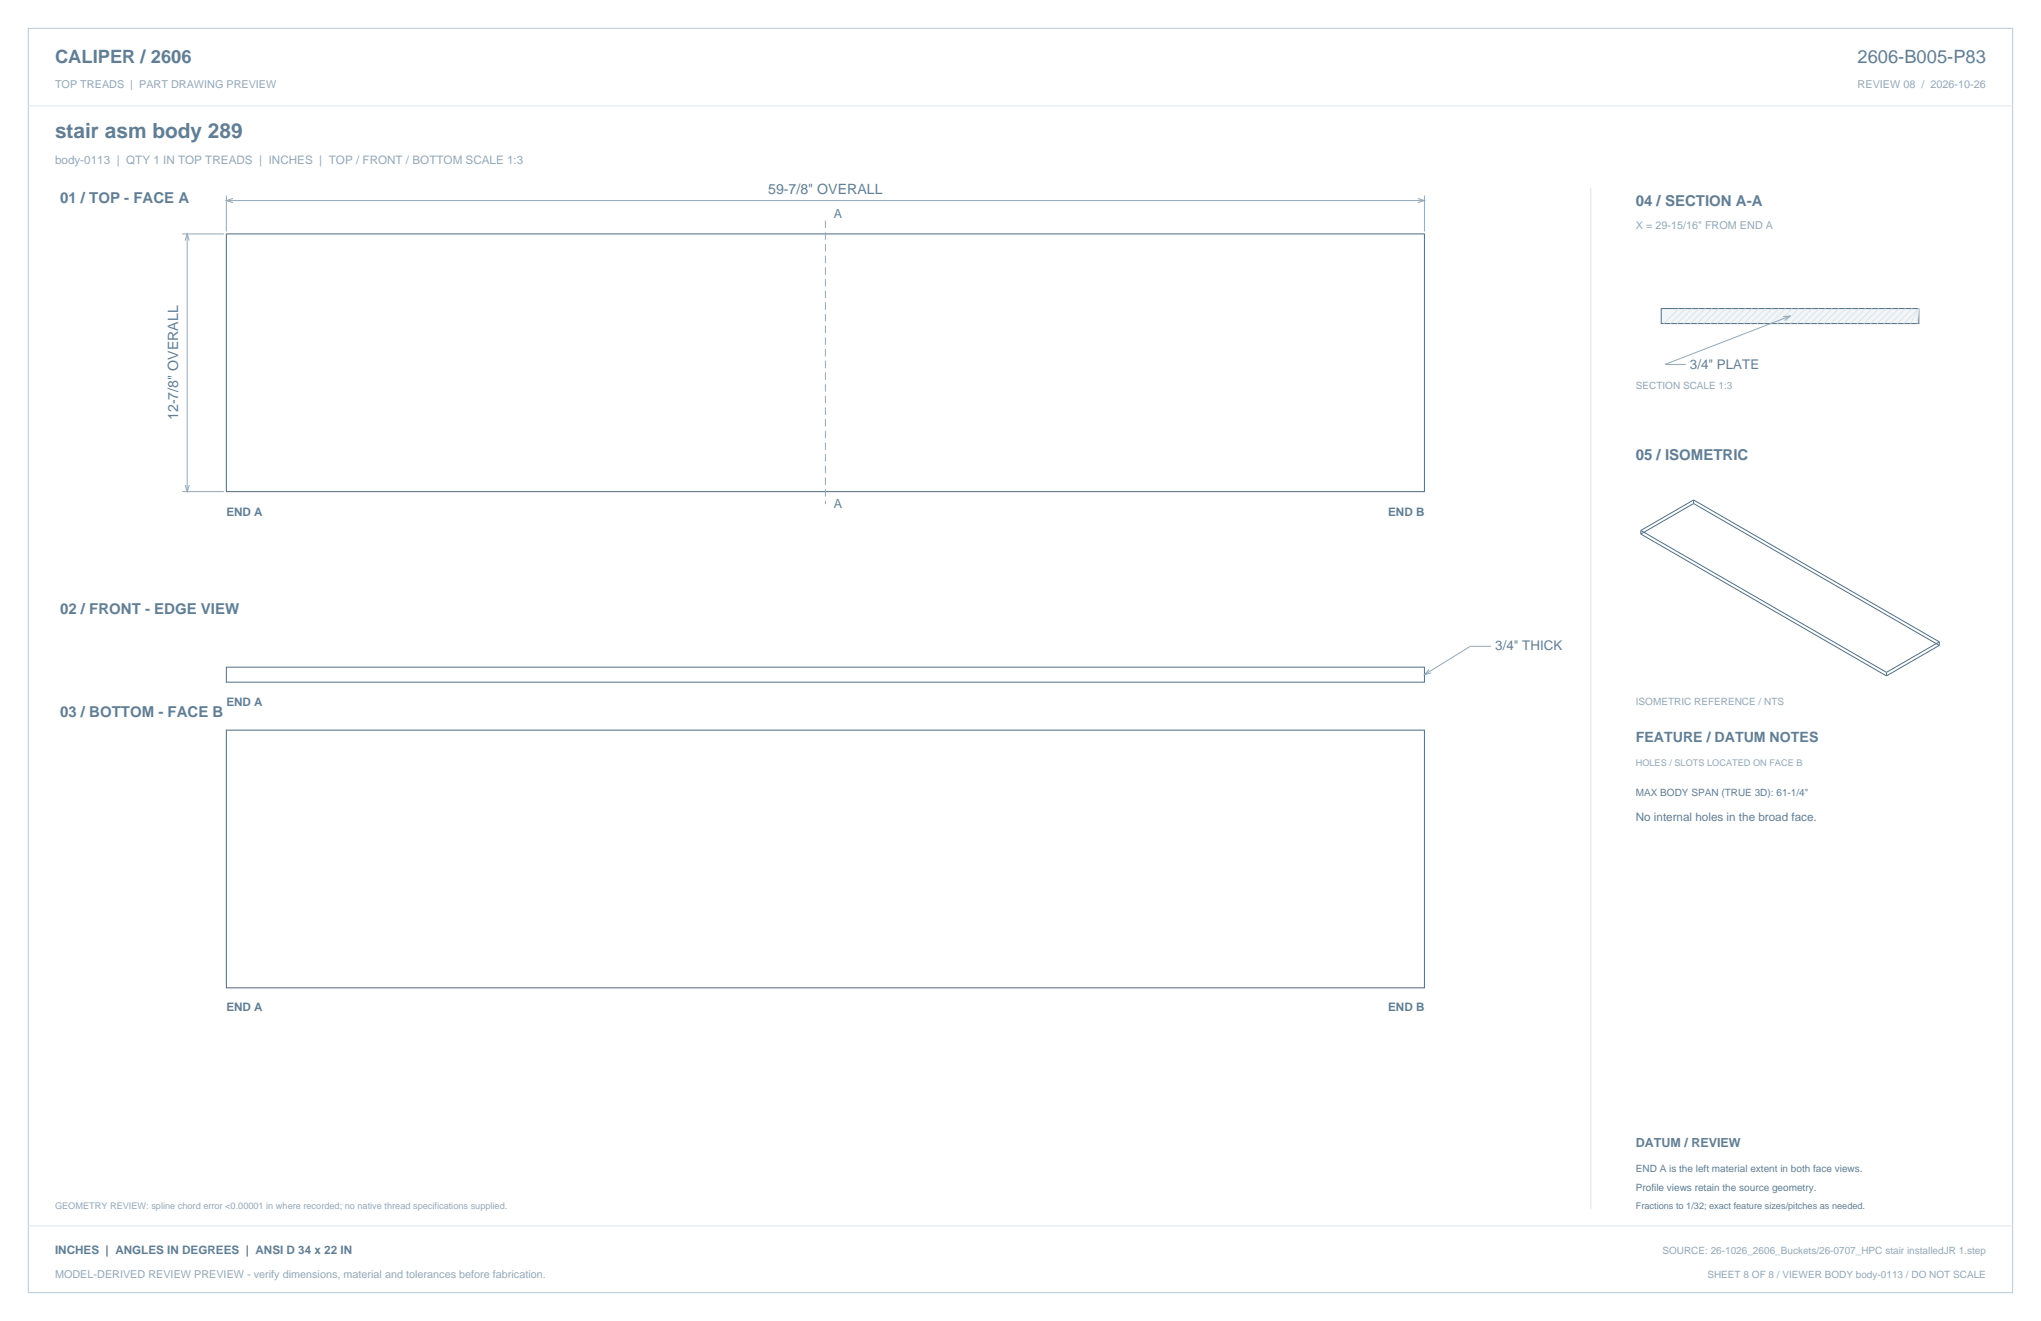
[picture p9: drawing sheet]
<svg xmlns="http://www.w3.org/2000/svg" width="864mm" height="559mm" viewBox="0 0 864 559" stroke-linecap="round" stroke-linejoin="round" font-family="sans-serif">
<defs><g id="words">
<text font-size="8.8" fill="#617e94" x="23.3" y="58.2">stair asm body 289</text>
<g font-size="7.8" fill="#617e94">
<text x="23.3" y="26.8">CALIPER / 2606</text>
<text x="786" y="26.8">2606-B005-P83</text>
</g>
<g font-size="6.3" fill="#617e94">
<text x="25.4" y="86.1">01 / TOP - FACE A</text>
<text x="692.1" y="87.1">04 / SECTION A-A</text>
<text x="692.1" y="194.4">05 / ISOMETRIC</text>
<text x="25.4" y="259.6">02 / FRONT - EDGE VIEW</text>
<text x="25.4" y="303.4">03 / BOTTOM - FACE B</text>
</g>
<g font-size="6" fill="#617e94">
<text x="325" y="82">59-7/8&quot; OVERALL</text>
<text x="75.3" y="177.7" transform="rotate(-90 75.3 177.7)">12-7/8&quot; OVERALL</text>
<text x="692.1" y="314">FEATURE / DATUM NOTES</text>
</g>
<g font-size="5.6" fill="#617e94">
<text x="715.1" y="155.9">3/4&quot; PLATE</text>
<text x="632.7" y="275.2">3/4&quot; THICK</text>
</g>
<g font-size="5.3" fill="#617e94">
<text x="352.8" y="92.3">A</text>
<text x="352.8" y="215">A</text>
<text x="692.1" y="485.1">DATUM / REVIEW</text>
</g>
<text font-size="4.9" fill="#93a8b9" x="23.3" y="69.5">body-0113 | QTY 1 IN TOP TREADS | INCHES | TOP / FRONT / BOTTOM SCALE 1:3</text>
<g font-size="4.9" fill="#617e94">
<text x="95.8" y="218.2">END A</text>
<text x="587.4" y="218.2">END B</text>
<text x="95.8" y="298.4">END A</text>
<text x="692.1" y="347.5">No internal holes in the broad face.</text>
<text x="95.8" y="427.7">END A</text>
<text x="587.4" y="427.7">END B</text>
<text x="23.3" y="530.6">INCHES | ANGLES IN DEGREES | ANSI D 34 x 22 IN</text>
</g>
<g font-size="4.6" fill="#93a8b9">
<text x="23.3" y="37">TOP TREADS | PART DRAWING PREVIEW</text>
<text x="786" y="37">REVIEW 08 / 2026-10-26</text>
<text x="692.1" y="97">X = 29-15/16&quot; FROM END A</text>
<text x="23.3" y="540.5">MODEL-DERIVED REVIEW PREVIEW - verify dimensions, material and tolerances before fabrication.</text>
</g>
<g font-size="4.2" fill="#93a8b9">
<text x="692.1" y="164.7">SECTION SCALE 1:3</text>
<text x="692.1" y="298.1">ISOMETRIC REFERENCE / NTS</text>
<text x="703.4" y="530.6">SOURCE: 26-1026_2606_Buckets/26-0707_HPC stair installedJR 1.step</text>
<text x="722.4" y="540.5">SHEET 8 OF 8 / VIEWER BODY body-0113 / DO NOT SCALE</text>
</g>
<g font-size="4.2" fill="#617e94">
<text x="692.1" y="336.9">MAX BODY SPAN (TRUE 3D): 61-1/4&quot;</text>
<text x="692.1" y="495.7">END A is the left material extent in both face views.</text>
<text x="692.1" y="503.8">Profile views retain the source geometry.</text>
</g>
<g font-size="3.9" fill="#93a8b9">
<text x="692.1" y="323.8">HOLES / SLOTS LOCATED ON FACE B</text>
<text x="23.3" y="511.5">GEOMETRY REVIEW: spline chord error &lt;0.00001 in where recorded; no native thread specifications supplied.</text>
</g>
<text font-size="3.9" fill="#617e94" x="692.1" y="511.5">Fractions to 1/32; exact feature sizes/pitches as needed.</text>
</g></defs>
<path d="M12 12h839.6v534.8h-839.6z" fill="none" stroke="#b8cad8" stroke-width=".42"/>
<path d="M12 44.8h839.6M673.1 79.4v432.1" fill="none" stroke="#dbe5ed" stroke-width=".42"/>
<path d="M95.8 99h506.9v109h-506.9zM95.8 308.9h506.9v109h-506.9z" fill="none" stroke="#536f85" stroke-width=".44"/>
<path d="M77.1 99h17.6M79.2 99v109M95.8 82.7v15.2M95.8 84.8h506.9M98.6 84l-2.8 .8 2.8 .9M599.9 84l2.8 .8-2.8 .9M602.7 82.7v15.2M78.3 101.8l.9-2.8 .9 2.8M77.1 208h17.6M78.3 205.1l.9 2.9 .9-2.9M630.9 273.4h-8.8l-19.4 12M604.7 283.2l-2 2.2 2.9-.7" fill="none" stroke="#93a8b9" stroke-width=".42"/>
<path d="M349.2 93.3v120" fill="none" stroke="#93a8b9" stroke-width=".42" stroke-dasharray="3.2 1.8" stroke-linecap="butt"/>
<path d="M95.8 282.2h506.9v6.4h-506.9z" fill="none" stroke="#536f85" stroke-width=".42"/>
<path d="M702.9 130.5h109v6.4h-109z" fill-rule="evenodd" fill="#f2f6f9" stroke="#536f85" stroke-width=".42"/>
<g fill="none" stroke="#dbe5ed" stroke-width=".42">
<path d="M710.3 130.5l-6.3 6.4M713.1 130.5l-6.3 6.4M716 130.5l-6.4 6.4M718.8 130.5l-6.4 6.4M721.6 130.5l-6.3 6.4M724.4 130.5l-6.3 6.4M727.3 130.5l-6.4 6.4M730.1 130.5l-6.4 6.4M732.9 130.5l-6.4 6.4M735.7 130.5l-6.3 6.4M738.5 130.5l-6.3 6.4M741.4 130.5l-6.4 6.4"/>
<path d="M744.2 130.5l-6.4 6.4M747 130.5l-6.3 6.4M749.8 130.5l-6.3 6.4M752.7 130.5l-6.4 6.4M755.5 130.5l-6.4 6.4M758.3 130.5l-6.4 6.4M761.1 130.5l-6.3 6.4M763.9 130.5l-6.3 6.4M766.8 130.5l-6.4 6.4M769.6 130.5l-6.4 6.4M772.4 130.5l-6.3 6.4M775.2 130.5l-6.3 6.4"/>
<path d="M778.1 130.5l-6.4 6.4M780.9 130.5l-6.4 6.4M783.7 130.5l-6.4 6.4M786.5 130.5l-6.3 6.4M789.3 130.5l-6.3 6.4M792.2 130.5l-6.4 6.4M795 130.5l-6.4 6.4M797.8 130.5l-6.3 6.4M800.6 130.5l-6.3 6.4M803.5 130.5l-6.4 6.4M806.3 130.5l-6.4 6.4M809.1 130.5l-6.4 6.4"/>
<path d="M811.9 130.5l-6.3 6.4M811.9 130.5l-3.5 6.4M811.9 130.5l-.7 6.4M12 518.6h839.6"/>
</g>
<path d="M754.5 133.9l2.9-.2-2.3 1.8M757.4 133.7l-52.9 20.5h8.8" fill="none" stroke="#93a8b9" stroke-width=".42"/>
<path d="M716.6 213l-22.3 12.9M716.6 211.5l104 60M716.6 211.5l-22.3 12.9M716.6 211.5v1.5M716.6 213l104 60M694.3 224.4l103.9 60M694.3 224.4v1.5M694.3 225.9l103.9 60M820.6 271.5v1.5M820.6 273l-22.4 12.9M820.6 271.5l-22.4 12.9M798.2 284.4v1.5" fill="none" stroke="#536f85" stroke-width=".42"/>
<use href="#words"/>
</svg>
